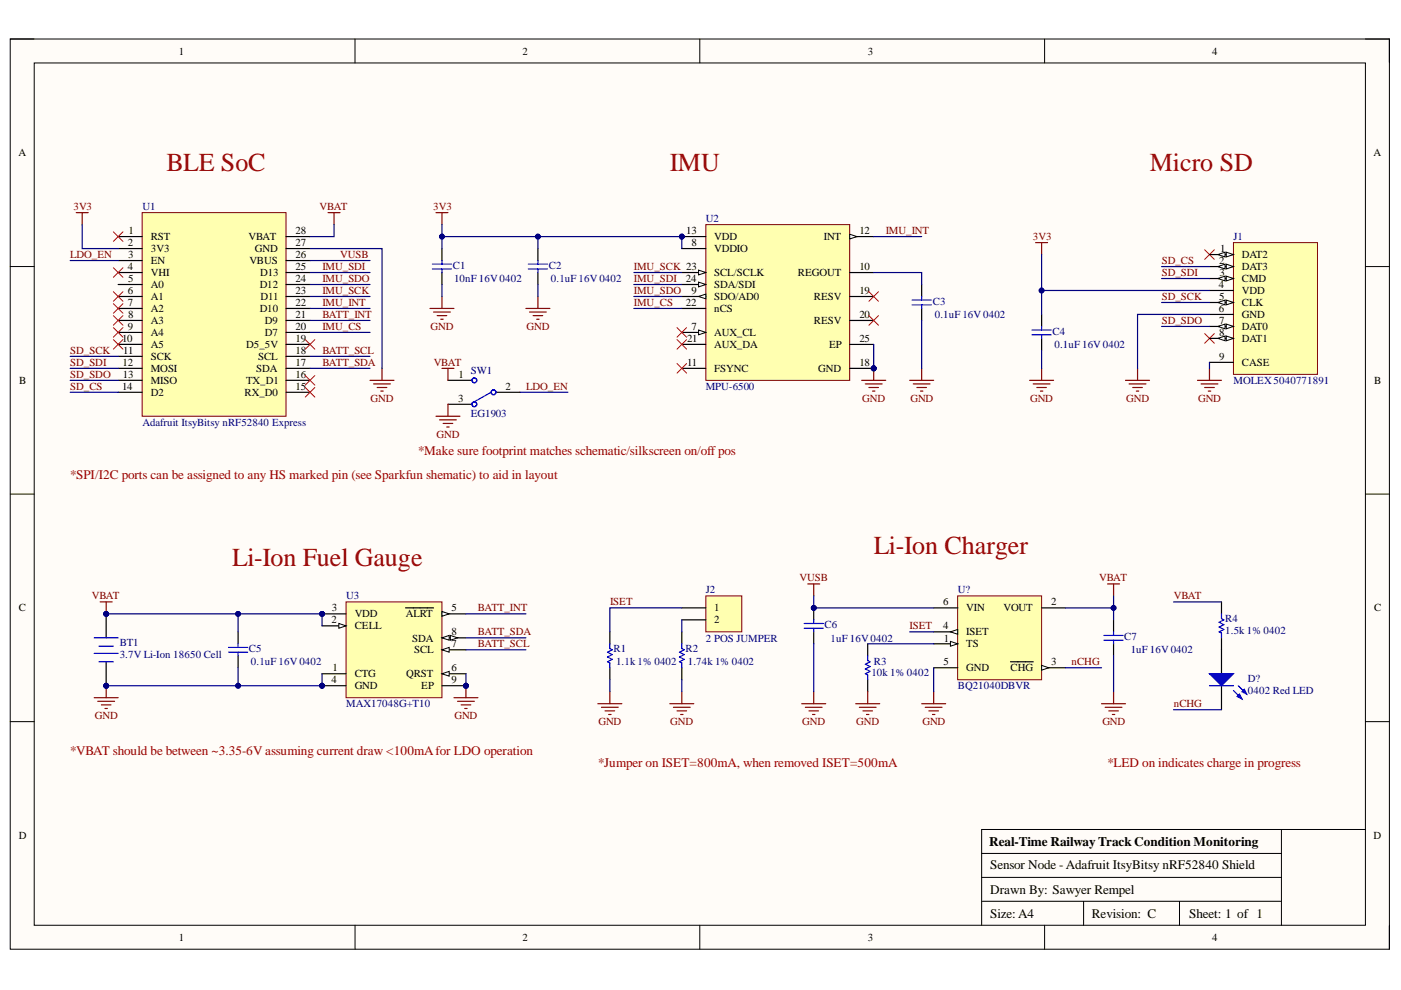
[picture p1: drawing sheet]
<svg xmlns="http://www.w3.org/2000/svg" width="297mm" height="210mm" viewBox="0 0 297 210" stroke-linecap="round" stroke-linejoin="round" font-family="sans-serif">
<defs><g id="words">
<g font-size="5.5" fill="#980000">
<text x="35.3" y="36.2">BLE SoC</text>
<text x="142" y="36.2">IMU</text>
<text x="243.8" y="36.2">Micro SD</text>
<text x="185.2" y="117.5">Li-Ion Charger</text>
<text x="49.2" y="120">Li-Ion Fuel Gauge</text>
</g>
<g font-size="2.8" fill="#980000">
<text x="14.9" y="101.6">*SPI/I2C ports can be assigned to any HS marked pin (see Sparkfun shematic) to aid in layout</text>
<text x="88.6" y="96.5">*Make sure footprint matches schematic/silkscreen on/offpos</text>
<text x="14.9" y="160">*VBAT should be between ~3.35-6V assuming current draw &lt;100mAfor LDO operation</text>
<text x="126.8" y="162.5">*Jumper on ISET=800mA, when removed ISET=500mA</text>
<text x="234.8" y="162.5">*LED on indicates charge in progress</text>
</g>
<g font-size="2.8">
<text x="209.7" y="179.3">Real-Time Railway Track Condition Monitoring</text>
<text x="209.9" y="184.3">Sensor Node -Adafruit ItsyBitsy nRF52840 Shield</text>
<text x="209.9" y="189.5">Drawn By: Sawyer Rempel</text>
<text x="209.9" y="194.6">Size: A4</text>
<text x="231.5" y="194.6">Revision: C</text>
<text x="252.2" y="194.6">Sheet: 1 of 1</text>
</g>
<g font-size="2.3">
<text x="37.9" y="11.6">1</text>
<text x="110.8" y="11.6">2</text>
<text x="184" y="11.6">3</text>
<text x="257" y="11.6">4</text>
<text x="3.9" y="33.1">A</text>
<text x="291.2" y="33.1">A</text>
<text x="27.1" y="52.2">2</text>
<text x="27.2" y="49.7">1</text>
<text x="32" y="53.5">3V3</text>
<text x="32" y="50.9">RST</text>
<text x="52.7" y="50.9">VBAT</text>
<text x="54.1" y="53.5">GND</text>
<text x="62.7" y="49.7">28</text>
<text x="62.7" y="52.2">27</text>
<text x="145.5" y="49.7">13</text>
<text x="146.6" y="52.2">8</text>
<text x="151.4" y="50.9">VDD</text>
<text x="151.4" y="53.5">VDDIO</text>
<text x="174.7" y="50.9">INT</text>
<text x="182.2" y="49.7">12</text>
<text x="258.7" y="53.5">1</text>
<text x="27.1" y="57.3">4</text>
<text x="27.2" y="59.8">5</text>
<text x="27.2" y="54.7">3</text>
<text x="32" y="58.5">VHI</text>
<text x="32" y="56">EN</text>
<text x="52.9" y="56">VBUS</text>
<text x="55.2" y="58.5">D13</text>
<text x="62.7" y="54.7">26</text>
<text x="62.7" y="57.3">25</text>
<text x="62.7" y="59.8">24</text>
<text x="145.4" y="59.8">24</text>
<text x="151.4" y="58.5">SCL/SCLK</text>
<text x="169.2" y="58.5">REGOUT</text>
<text x="182.2" y="57.3">10</text>
<text x="258.5" y="56">2</text>
<text x="258.6" y="58.5">3</text>
<text x="263.3" y="54.7">DAT2</text>
<text x="263.3" y="57.3">DAT3</text>
<text x="263.3" y="59.8">CMD</text>
<text x="27.1" y="64.9">7</text>
<text x="27.1" y="62.3">6</text>
<text x="32" y="63.6">A1</text>
<text x="32" y="61.1">A0</text>
<text x="55.1" y="61.1">D12</text>
<text x="55.2" y="63.6">D11</text>
<text x="62.7" y="62.3">23</text>
<text x="62.7" y="64.9">22</text>
<text x="145.4" y="64.9">22</text>
<text x="146.6" y="62.3">9</text>
<text x="151.4" y="63.6">SDO/AD0</text>
<text x="151.4" y="61.1">SDA/SDI</text>
<text x="172.6" y="63.6">RESV</text>
<text x="182.2" y="62.3">19</text>
<text x="258.4" y="61.1">4</text>
<text x="258.5" y="63.6">5</text>
<text x="263.3" y="62.3">VDD</text>
<text x="263.3" y="64.9">CLK</text>
<text x="27.1" y="70">9</text>
<text x="27.2" y="67.4">8</text>
<text x="32" y="71.2">A4</text>
<text x="32" y="68.7">A3</text>
<text x="32" y="66.2">A2</text>
<text x="55.1" y="66.2">D10</text>
<text x="56.2" y="68.7">D9</text>
<text x="56.2" y="71.2">D7</text>
<text x="62.7" y="67.4">21</text>
<text x="62.7" y="70">20</text>
<text x="146.6" y="70">7</text>
<text x="151.4" y="71.2">AUX_CL</text>
<text x="151.4" y="66.2">nCS</text>
<text x="172.6" y="68.7">RESV</text>
<text x="182.2" y="67.4">20</text>
<text x="258.4" y="66.2">6</text>
<text x="258.5" y="68.7">7</text>
<text x="258.5" y="71.2">8</text>
<text x="263.3" y="67.4">GND</text>
<text x="263.3" y="70">DAT0</text>
<text x="25.9" y="72.5">10</text>
<text x="26" y="77.6">12</text>
<text x="26.1" y="75">11</text>
<text x="32" y="76.3">SCK</text>
<text x="32" y="73.8">A5</text>
<text x="52.2" y="73.8">D5_5V</text>
<text x="54.7" y="76.3">SCL</text>
<text x="62.7" y="72.5">19</text>
<text x="62.7" y="75">18</text>
<text x="62.7" y="77.6">17</text>
<text x="145.7" y="77.6">11</text>
<text x="145.7" y="72.5">21</text>
<text x="151.4" y="73.8">AUX_DA</text>
<text x="175.8" y="73.8">EP</text>
<text x="182.2" y="77.6">18</text>
<text x="182.2" y="72.5">25</text>
<text x="258.5" y="76.3">9</text>
<text x="263.3" y="72.5">DAT1</text>
<text x="263.3" y="77.6">CASE</text>
<text x="4.1" y="81.4">B</text>
<text x="25.9" y="82.6">14</text>
<text x="26.1" y="80.1">13</text>
<text x="32" y="83.9">D2</text>
<text x="32" y="81.4">MISO</text>
<text x="32" y="78.8">MOSI</text>
<text x="51.9" y="83.9">RX_D0</text>
<text x="52.2" y="81.4">TX_D1</text>
<text x="54.3" y="78.8">SDA</text>
<text x="62.7" y="80.1">16</text>
<text x="62.7" y="82.6">15</text>
<text x="97.2" y="80.1">1</text>
<text x="107.2" y="82.6">2</text>
<text x="151.4" y="78.8">FSYNC</text>
<text x="173.5" y="78.8">GND</text>
<text x="291.3" y="81.4">B</text>
<text x="97.1" y="85.2">3</text>
<text x="4" y="129.6">C</text>
<text x="70.4" y="129.6">3</text>
<text x="75.2" y="130.9">VDD</text>
<text x="86" y="130.9">ALRT</text>
<text x="95.8" y="129.6">5</text>
<text x="151.4" y="129.6">1</text>
<text x="200" y="128.3">6</text>
<text x="204.9" y="129.6">VIN</text>
<text x="212.7" y="129.6">VOUT</text>
<text x="222.9" y="128.3">2</text>
<text x="291.3" y="129.6">C</text>
<text x="70.3" y="132.1">2</text>
<text x="75.2" y="133.4">CELL</text>
<text x="87.4" y="136">SDA</text>
<text x="95.8" y="134.7">8</text>
<text x="95.8" y="137.3">7</text>
<text x="151.4" y="132.1">2</text>
<text x="200" y="133.4">4</text>
<text x="200.1" y="136">1</text>
<text x="204.9" y="137.3">TS</text>
<text x="204.9" y="134.7">ISET</text>
<text x="70.5" y="142.4">1</text>
<text x="75.2" y="143.6">CTG</text>
<text x="86.1" y="143.6">QRST</text>
<text x="87.8" y="138.6">SCL</text>
<text x="95.8" y="142.4">6</text>
<text x="200.1" y="141.1">5</text>
<text x="204.9" y="142.4">GND</text>
<text x="214.3" y="142.4">CHG</text>
<text x="222.9" y="141.1">3</text>
<text x="70.3" y="144.9">4</text>
<text x="75.2" y="146.2">GND</text>
<text x="89.3" y="146.2">EP</text>
<text x="95.8" y="144.9">9</text>
<text x="4" y="177.8">D</text>
<text x="291.2" y="177.8">D</text>
<text x="37.9" y="199.5">1</text>
<text x="110.8" y="199.5">2</text>
<text x="184" y="199.5">3</text>
<text x="257" y="199.5">4</text>
</g>
<g font-size="2.3" fill="#800000">
<text x="15.6" y="44.5">3V3</text>
<text x="67.8" y="44.5">VBAT</text>
<text x="91.9" y="44.5">3V3</text>
<text x="187.8" y="49.7">IMU_INT</text>
<text x="219" y="50.9">3V3</text>
<text x="14.9" y="54.7">LDO_EN</text>
<text x="68.3" y="57.3">IMU_SDI</text>
<text x="68.3" y="59.8">IMU_SDO</text>
<text x="72.2" y="54.7">VUSB</text>
<text x="134.4" y="57.3">IMU_SCK 23</text>
<text x="134.4" y="59.8">IMU_SDI</text>
<text x="246.3" y="56">SD_CS</text>
<text x="246.3" y="58.5">SD_SDI</text>
<text x="68.3" y="62.3">IMU_SCK</text>
<text x="68.3" y="64.9">IMU_INT</text>
<text x="134.4" y="64.9">IMU_CS</text>
<text x="134.4" y="62.3">IMU_SDO</text>
<text x="246.3" y="63.6">SD_SCK</text>
<text x="68.3" y="70">IMU_CS</text>
<text x="68.3" y="67.4">BATT_INT</text>
<text x="91.3" y="70">GND</text>
<text x="111.7" y="70">GND</text>
<text x="246.3" y="68.7">SD_SDO</text>
<text x="14.9" y="75">SD_SCK</text>
<text x="14.9" y="77.6">SD_SDI</text>
<text x="68.3" y="75">BATT_SCL</text>
<text x="68.3" y="77.6">BATT_SDA</text>
<text x="91.9" y="77.6">VBAT</text>
<text x="14.9" y="80.1">SD_SDO</text>
<text x="14.9" y="82.6">SD_CS</text>
<text x="111.6" y="82.6">LDO_EN</text>
<text x="78.6" y="85.2">GND</text>
<text x="182.8" y="85.2">GND</text>
<text x="193" y="85.2">GND</text>
<text x="218.4" y="85.2">GND</text>
<text x="238.8" y="85.2">GND</text>
<text x="254" y="85.2">GND</text>
<text x="92.5" y="92.8">GND</text>
<text x="169.5" y="123.3">VUSB</text>
<text x="233" y="123.3">VBAT</text>
<text x="19.5" y="127.1">VBAT</text>
<text x="101.3" y="129.6">BATT_INT</text>
<text x="129.3" y="128.3">ISET</text>
<text x="248.9" y="127.1">VBAT</text>
<text x="101.3" y="134.7">BATT_SDA</text>
<text x="101.3" y="137.3">BATT_SCL</text>
<text x="192.9" y="133.4">ISET</text>
<text x="227.2" y="141.1">nCHG</text>
<text x="248.9" y="150">nCHG</text>
<text x="20.1" y="152.5">GND</text>
<text x="96.3" y="152.5">GND</text>
<text x="126.9" y="153.8">GND</text>
<text x="142.1" y="153.8">GND</text>
<text x="170.1" y="153.8">GND</text>
<text x="181.5" y="153.8">GND</text>
<text x="195.6" y="153.8">GND</text>
<text x="233.7" y="153.8">GND</text>
</g>
<g font-size="2.3" fill="#000080">
<text x="30.2" y="44.5">U1</text>
<text x="149.6" y="47.1">U2</text>
<text x="261.5" y="50.9">J1</text>
<text x="96" y="57">C1</text>
<text x="96.3" y="59.8">10nF 16V0402</text>
<text x="116.4" y="57">C2</text>
<text x="116.8" y="59.8">0.1uF 16V0402</text>
<text x="197.8" y="64.6">C3</text>
<text x="198.2" y="67.4">0.1uF 16V0402</text>
<text x="223.1" y="71">C4</text>
<text x="223.6" y="73.8">0.1uF 16V0402</text>
<text x="99.8" y="79.3">SW1</text>
<text x="149.6" y="82.6">MPU-6500</text>
<text x="261.5" y="81.4">MOLEX5040771891</text>
<text x="99.8" y="88.5">EG1903</text>
<text x="30.2" y="90.2">Adafruit ItsyBitsy nRF52840 Express</text>
<text x="149.6" y="125.8">J2</text>
<text x="203.1" y="125.8">U?</text>
<text x="73.4" y="127.1">U3</text>
<text x="259.8" y="131.9">R4</text>
<text x="25.4" y="137">BT1</text>
<text x="149.6" y="136">2 POS JUMPER</text>
<text x="174.8" y="133.1">C6</text>
<text x="176.1" y="136">1uF 16V0402</text>
<text x="238.4" y="135.8">C7</text>
<text x="259.8" y="134.4">1.5k 1% 0402</text>
<text x="25.4" y="139.6">3.7V Li-Ion 18650 Cell</text>
<text x="52.8" y="138.3">C5</text>
<text x="53.2" y="141.1">0.1uF 16V0402</text>
<text x="130.1" y="138.3">R1</text>
<text x="130.6" y="141.1">1.1k 1% 0402</text>
<text x="145.3" y="138.3">R2</text>
<text x="145.8" y="141.1">1.74k 1% 0402</text>
<text x="184.7" y="143.4">10k 1% 0402</text>
<text x="185.2" y="141.1">R3</text>
<text x="239.7" y="138.6">1uF 16V0402</text>
<text x="73.4" y="150">MAX17048G+T10</text>
<text x="203.1" y="146.2">BQ21040DBVR</text>
<text x="264.6" y="144.6">D?</text>
<text x="264.6" y="147.2">0402 Red LED</text>
</g>
</g></defs>
<path d="M2.2 8.3h292.4v193h-292.4z" fill-rule="evenodd" fill="#fffcf8"/>
<path d="M2.2 8.3h292.4v193h-292.4z" fill="none" stroke="#000" stroke-width=".21"/>
<path d="M7.3 13.4h282.2v182.8h-282.2z" fill-rule="evenodd" fill="#fffcf8"/>
<g fill="none" stroke="#000" stroke-width=".21">
<path d="M2.2 8.3h5.1M7.3 13.4h282.2v182.8h-282.2zM75.3 8.3v5M148.4 8.3v5M221.5 8.3v5.1M289.5 8.3h5.1v5.1M2.2 56.5h5.1M289.5 56.5h5.1M2.2 104.8h5.1M289.5 104.8h5.1M2.2 153h5.1M289.5 153h5.1"/>
<path d="M271.7 175.9v20.3M289.5 175.9h-81.4v20.3M75.3 196.2v5.1M148.4 196.2v5.1M208.1 180.9h63.6M208.1 186h63.6M208.1 191.1h63.6M221.5 196.2v5.1M229.7 191.1v5.1M250.1 191.1v5.1M294.6 196.2v5.1"/>
</g>
<path d="M30.1 45.1h30.6v43.2h-30.6z" fill-rule="evenodd" fill="#ffffb0"/>
<path d="M30.1 45.1h30.6v43.2h-30.6z" fill="none" stroke="#800000" stroke-width=".21"/>
<g fill="none" stroke="#000" stroke-width=".25">
<path d="M25.1 50.2h5M25.1 52.7h5M25.1 55.2h5M25.1 57.8h5M60.7 50.2h5M60.7 52.7h5M60.7 55.2h5M60.7 57.8h5M93.7 52.7v2.5M93.7 57.8v2.5M114 52.7v2.5M114 57.8v2.5"/>
<path d="M25.1 60.3h5M25.1 62.9h5M25.1 65.4h5M25.1 67.9h5M25.1 70.5h5M25.1 73h5M25.1 75.6h5M25.1 78.1h5M60.7 60.3h5M60.7 62.9h5M60.7 65.4h5M60.7 67.9h5"/>
<path d="M60.7 70.5h5M60.7 73h5M60.7 75.6h5M60.7 78.1h5M195.4 60.3v2.6M195.4 65.4v2.5M25.1 80.6h5M25.1 83.2h5M60.7 80.6h5M60.7 83.2h5"/>
</g>
<g fill="none" stroke="#800000" stroke-width=".25">
<path d="M16.2 45.1h2.5M17.4 45.1v2.5M92.4 45.1h2.6M93.7 45.1v2.5M81 78.1v2.5M91.2 65.4h5M91.9 66.2h3.6M92.7 66.9h2M93.4 67.7h.6M93.7 62.9v2.5M111.5 65.4h5.1M112.3 66.2h3.5"/>
<path d="M113 66.9h2.1M113.8 67.7h.5M114 62.9v2.5M195.4 78.1v2.5M241.2 78.1v2.5M256.4 78.1v2.5M78.5 80.6h5M79.2 81.4h3.6M80 82.2h2M80.7 82.9h.5M192.9 80.6h5.1M193.6 81.4h3.6"/>
<path d="M194.4 82.2h2M195.2 82.9h.5M238.6 80.6h5.1M239.4 81.4h3.6M240.2 82.2h2M240.9 82.9h.5M253.9 80.6h5.1M254.7 81.4h3.5M255.4 82.2h2.1M256.2 82.9h.5"/>
</g>
<g fill="none" stroke="#f00" stroke-width=".21">
<path d="M24 49.1l2.1 2.1M24 56.8l2.1 2M26.1 49.1l-2.1 2.1M26.1 56.8l-2.1 2M255.4 53l2.1 2M257.5 53l-2.1 2M24 61.8l2.1 2.1M24 64.4l2.1 2M24 66.9l2.1 2.1M24 69.5l2.1 2M24 72l2.1 2M26.1 61.8l-2.1 2.1"/>
<path d="M26.1 64.4l-2.1 2M26.1 66.9l-2.1 2.1M26.1 69.5l-2.1 2M26.1 72l-2.1 2M64.7 72l2.1 2M64.7 79.6l2.1 2.1M66.8 72l-2.1 2M66.8 79.6l-2.1 2.1M255.4 70.7l2.1 2.1M257.5 70.7l-2.1 2.1M64.7 82.2l2.1 2M66.8 82.2l-2.1 2"/>
</g>
<path d="M91.7 56h4M91.7 57h4M93.7 55.2v.8M93.7 57v.8M112 56h4.1M112 57h4.1M114 55.2v.8M114 57v.8M193.4 64.6h4.1M193.4 63.6h4.1M195.4 62.9v.7M195.4 64.6v.8" fill="none" stroke="#00f" stroke-width=".25"/>
<circle cx="144.6" cy="50.2" r=".51" fill="#000080"/>
<circle cx="144.6" cy="50.2" r=".51" fill="none" stroke="#000080" stroke-width=".21"/>
<circle cx="185.2" cy="78.1" r=".51" fill="#000080"/>
<circle cx="185.2" cy="78.1" r=".51" fill="none" stroke="#000080" stroke-width=".21"/>
<path d="M149.6 47.6h30.6v33h-30.6z" fill-rule="evenodd" fill="#ffffb0"/>
<path d="M149.6 47.6h30.6v33h-30.6z" fill="none" stroke="#800000" stroke-width=".21"/>
<path d="M144.6 50.2h5" fill="none" stroke="#000" stroke-width=".25"/>
<circle cx="144.6" cy="50.2" r=".51" fill="#000080"/>
<circle cx="144.6" cy="50.2" r=".51" fill="none" stroke="#000080" stroke-width=".21"/>
<path d="M144.6 52.7h5M180.2 78.1h5" fill="none" stroke="#000" stroke-width=".25"/>
<circle cx="185.2" cy="78.1" r=".51" fill="#000080"/>
<circle cx="185.2" cy="78.1" r=".51" fill="none" stroke="#000080" stroke-width=".21"/>
<path d="M180.2 50.2h5" fill="none" stroke="#000" stroke-width=".25"/>
<path d="M180.2 49.7l1.5 .5-1.5 .5z" fill="#f8fcff"/>
<path d="M180.2 49.7l1.5 .5-1.5 .5z" fill="none" stroke="#000" stroke-width=".21"/>
<path d="M180.2 57.8h5M144.6 78.1h5M144.6 62.9h5" fill="none" stroke="#000" stroke-width=".25"/>
<path d="M148.1 62.9l1.5-.5v1z" fill="#f8fcff"/>
<path d="M148.1 62.9l1.5-.5v1z" fill="none" stroke="#000" stroke-width=".21"/>
<path d="M144.6 70.5h5" fill="none" stroke="#000" stroke-width=".25"/>
<path d="M148.1 70l1.5 .5-1.5 .5z" fill="#f8fcff"/>
<path d="M148.1 70l1.5 .5-1.5 .5z" fill="none" stroke="#000" stroke-width=".21"/>
<path d="M144.6 60.3h5" fill="none" stroke="#000" stroke-width=".25"/>
<path d="M148.1 59.8l1.5 .5-1.5 .5z" fill="#f8fcff"/>
<path d="M148.1 59.8l1.5 .5-1.5 .5z" fill="none" stroke="#000" stroke-width=".21"/>
<path d="M144.6 57.8h5" fill="none" stroke="#000" stroke-width=".25"/>
<path d="M148.1 57.3l1.5 .5-1.5 .5z" fill="#f8fcff"/>
<path d="M148.1 57.3l1.5 .5-1.5 .5z" fill="none" stroke="#000" stroke-width=".21"/>
<path d="M144.6 65.4h5M144.6 73h5M180.2 73h5M180.2 67.9h5M180.2 62.9h5" fill="none" stroke="#000" stroke-width=".25"/>
<path d="M184.2 61.9l2.1 2M184.2 66.9l2.1 2.1M186.3 61.9l-2.1 2M186.3 66.9l-2.1 2.1" fill="none" stroke="#f00" stroke-width=".21"/>
<path d="M185.2 78.1v2.5M182.7 80.6h5.1M183.5 81.4h3.5M184.2 82.2h2.1M185 82.9h.5" fill="none" stroke="#800000" stroke-width=".25"/>
<circle cx="185.2" cy="78.1" r=".51" fill="#000080"/>
<circle cx="185.2" cy="78.1" r=".51" fill="none" stroke="#000080" stroke-width=".21"/>
<path d="M143.5 69.5l2.1 2M143.5 72l2.1 2M143.5 77.1l2.1 2M145.6 69.5l-2.1 2M145.6 72l-2.1 2M145.6 77.1l-2.1 2" fill="none" stroke="#f00" stroke-width=".21"/>
<path d="M219.6 51.4h2.5M220.8 51.4v2.6" fill="none" stroke="#800000" stroke-width=".25"/>
<path d="M261.5 51.4h17.8v28h-17.8z" fill-rule="evenodd" fill="#ffffb0"/>
<path d="M261.5 51.4h17.8v28h-17.8z" fill="none" stroke="#800000" stroke-width=".21"/>
<path d="M256.4 54h5.1" fill="none" stroke="#000" stroke-width=".25"/>
<path d="M260 53.5l1.5 .5-1.5 .5z" fill="#f8fcff"/>
<path d="M260 53.5l1.5 .5-1.5 .5z" fill="none" stroke="#000" stroke-width=".21"/>
<path d="M258.2 54l1.5-.5v1z" fill="#f8fcff"/>
<path d="M258.2 54l1.5-.5v1z" fill="none" stroke="#000" stroke-width=".21"/>
<path d="M256.4 56.5h5.1" fill="none" stroke="#000" stroke-width=".25"/>
<path d="M260 56l1.5 .5-1.5 .5z" fill="#f8fcff"/>
<path d="M260 56l1.5 .5-1.5 .5z" fill="none" stroke="#000" stroke-width=".21"/>
<path d="M258.2 56.5l1.5-.5v1z" fill="#f8fcff"/>
<path d="M258.2 56.5l1.5-.5v1z" fill="none" stroke="#000" stroke-width=".21"/>
<path d="M256.4 59.1h5.1" fill="none" stroke="#000" stroke-width=".25"/>
<path d="M260 58.5l1.5 .6-1.5 .5z" fill="#f8fcff"/>
<path d="M260 58.5l1.5 .6-1.5 .5z" fill="none" stroke="#000" stroke-width=".21"/>
<path d="M258.2 59.1l1.5-.6v1.1z" fill="#f8fcff"/>
<path d="M258.2 59.1l1.5-.6v1.1z" fill="none" stroke="#000" stroke-width=".21"/>
<path d="M256.4 61.6h5.1M256.4 64.1h5.1" fill="none" stroke="#000" stroke-width=".25"/>
<path d="M260 63.6l1.5 .5-1.5 .5z" fill="#f8fcff"/>
<path d="M260 63.6l1.5 .5-1.5 .5z" fill="none" stroke="#000" stroke-width=".21"/>
<path d="M258.2 64.1l1.5-.5v1z" fill="#f8fcff"/>
<path d="M258.2 64.1l1.5-.5v1z" fill="none" stroke="#000" stroke-width=".21"/>
<path d="M256.4 66.7h5.1M256.4 69.2h5.1" fill="none" stroke="#000" stroke-width=".25"/>
<path d="M260 68.7l1.5 .5-1.5 .5z" fill="#f8fcff"/>
<path d="M260 68.7l1.5 .5-1.5 .5z" fill="none" stroke="#000" stroke-width=".21"/>
<path d="M258.2 69.2l1.5-.5v1z" fill="#f8fcff"/>
<path d="M258.2 69.2l1.5-.5v1z" fill="none" stroke="#000" stroke-width=".21"/>
<path d="M256.4 71.7h5.1" fill="none" stroke="#000" stroke-width=".25"/>
<path d="M260 71.2l1.5 .5-1.5 .6z" fill="#f8fcff"/>
<path d="M260 71.2l1.5 .5-1.5 .6z" fill="none" stroke="#000" stroke-width=".21"/>
<path d="M258.2 71.7l1.5-.5v1.1z" fill="#f8fcff"/>
<path d="M258.2 71.7l1.5-.5v1.1z" fill="none" stroke="#000" stroke-width=".21"/>
<path d="M220.8 66.7v2.5M220.8 71.7v2.6M256.4 76.8h5.1" fill="none" stroke="#000" stroke-width=".25"/>
<path d="M220.8 78.1v2.5M218.3 80.6h5.1M219.1 81.4h3.5M219.8 82.2h2.1M220.6 82.9h.5" fill="none" stroke="#800000" stroke-width=".25"/>
<path d="M218.8 71h4.1M218.8 70h4.1M220.8 69.2v.8M220.8 71v.7" fill="none" stroke="#00f" stroke-width=".25"/>
<circle cx="22.5" cy="130.2" r=".51" fill="#000080"/>
<circle cx="22.5" cy="130.2" r=".51" fill="none" stroke="#000080" stroke-width=".21"/>
<circle cx="22.5" cy="145.4" r=".51" fill="#000080"/>
<circle cx="22.5" cy="145.4" r=".51" fill="none" stroke="#000080" stroke-width=".21"/>
<path d="M22.5 130.2v5" fill="none" stroke="#000" stroke-width=".25"/>
<circle cx="22.5" cy="130.2" r=".51" fill="#000080"/>
<circle cx="22.5" cy="130.2" r=".51" fill="none" stroke="#000080" stroke-width=".21"/>
<path d="M22.5 140.3v5.1" fill="none" stroke="#000" stroke-width=".25"/>
<circle cx="22.5" cy="145.4" r=".51" fill="#000080"/>
<circle cx="22.5" cy="145.4" r=".51" fill="none" stroke="#000080" stroke-width=".21"/>
<path d="M20 138.5h5.1M20 135.2h5.1M21 137h3M21 140.3h3" fill="none" stroke="#00f" stroke-width=".25"/>
<circle cx="68.3" cy="130.2" r=".51" fill="#000080"/>
<circle cx="68.3" cy="130.2" r=".51" fill="none" stroke="#000080" stroke-width=".21"/>
<circle cx="68.3" cy="145.4" r=".51" fill="#000080"/>
<circle cx="68.3" cy="145.4" r=".51" fill="none" stroke="#000080" stroke-width=".21"/>
<circle cx="98.8" cy="145.4" r=".51" fill="#000080"/>
<circle cx="98.8" cy="145.4" r=".51" fill="none" stroke="#000080" stroke-width=".21"/>
<path d="M73.4 127.6h20.3v20.3h-20.3z" fill-rule="evenodd" fill="#ffffb0"/>
<path d="M73.4 127.6h20.3v20.3h-20.3z" fill="none" stroke="#800000" stroke-width=".21"/>
<path d="M68.3 130.2h5.1" fill="none" stroke="#000" stroke-width=".25"/>
<circle cx="68.3" cy="130.2" r=".51" fill="#000080"/>
<circle cx="68.3" cy="130.2" r=".51" fill="none" stroke="#000080" stroke-width=".21"/>
<path d="M68.3 132.7h5.1" fill="none" stroke="#000" stroke-width=".25"/>
<path d="M71.8 132.2l1.6 .5-1.6 .5z" fill="#f8fcff"/>
<path d="M71.8 132.2l1.6 .5-1.6 .5z" fill="none" stroke="#000" stroke-width=".21"/>
<path d="M68.3 142.9h5.1M68.3 145.4h5.1" fill="none" stroke="#000" stroke-width=".25"/>
<circle cx="68.3" cy="145.4" r=".51" fill="#000080"/>
<circle cx="68.3" cy="145.4" r=".51" fill="none" stroke="#000080" stroke-width=".21"/>
<path d="M93.7 130.2h5.1" fill="none" stroke="#000" stroke-width=".25"/>
<path d="M93.7 129.6l1.5 .6-1.5 .5z" fill="#f8fcff"/>
<path d="M93.7 129.6l1.5 .6-1.5 .5z" fill="none" stroke="#000" stroke-width=".21"/>
<path d="M86 128.9h5.9M93.7 135.2h5.1" fill="none" stroke="#000" stroke-width=".25"/>
<path d="M93.7 135.2l1.5-.5v1z" fill="#f8fcff"/>
<path d="M93.7 135.2l1.5-.5v1z" fill="none" stroke="#000" stroke-width=".21"/>
<path d="M95.5 134.7l1.5 .5-1.5 .5z" fill="#f8fcff"/>
<path d="M95.5 134.7l1.5 .5-1.5 .5z" fill="none" stroke="#000" stroke-width=".21"/>
<path d="M93.7 137.8h5.1" fill="none" stroke="#000" stroke-width=".25"/>
<path d="M93.7 137.8l1.5-.5v1z" fill="#f8fcff"/>
<path d="M93.7 137.8l1.5-.5v1z" fill="none" stroke="#000" stroke-width=".21"/>
<path d="M93.7 142.9h5.1" fill="none" stroke="#000" stroke-width=".25"/>
<path d="M93.7 142.9l1.5-.6v1.1z" fill="#f8fcff"/>
<path d="M93.7 142.9l1.5-.6v1.1z" fill="none" stroke="#000" stroke-width=".21"/>
<path d="M93.7 145.4h5.1" fill="none" stroke="#000" stroke-width=".25"/>
<circle cx="98.8" cy="145.4" r=".51" fill="#000080"/>
<circle cx="98.8" cy="145.4" r=".51" fill="none" stroke="#000080" stroke-width=".21"/>
<path d="M20 147.9h5.1M20.7 148.7h3.6M21.5 149.5h2M22.3 150.2h.5M22.5 145.4v2.5" fill="none" stroke="#800000" stroke-width=".25"/>
<circle cx="22.5" cy="145.4" r=".51" fill="#000080"/>
<circle cx="22.5" cy="145.4" r=".51" fill="none" stroke="#000080" stroke-width=".21"/>
<path d="M21.2 127.6h2.6M22.5 127.6v2.6" fill="none" stroke="#800000" stroke-width=".25"/>
<circle cx="22.5" cy="130.2" r=".51" fill="#000080"/>
<circle cx="22.5" cy="130.2" r=".51" fill="none" stroke="#000080" stroke-width=".21"/>
<path d="M96.2 147.9h5.1M97 148.7h3.6M97.8 149.5h2M98.5 150.2h.5M98.8 145.4v2.5" fill="none" stroke="#800000" stroke-width=".25"/>
<circle cx="98.8" cy="145.4" r=".51" fill="#000080"/>
<circle cx="98.8" cy="145.4" r=".51" fill="none" stroke="#000080" stroke-width=".21"/>
<path d="M50.5 134v2.5M50.5 139v2.6M129.3 134v2.5M184 136.5v2.5M129.3 141.6v2.5M184 144.1v2.6" fill="none" stroke="#000" stroke-width=".25"/>
<path d="M48.4 138.3h4.1M48.4 137.3h4.1M50.5 136.5v.8M50.5 138.3v.7M129.3 136.5v1l.5 .3-1 .5 1 .5-1 .5 1 .5-1 .5 .5 .3v1M184 139v1.1l.5 .2-1 .5 1 .5-1 .5 1 .5-1 .6 .5 .2v1" fill="none" stroke="#00f" stroke-width=".25"/>
<path d="M203 126.3h17.8v17.8h-17.8z" fill-rule="evenodd" fill="#ffffb0"/>
<path d="M203 126.3h17.8v17.8h-17.8z" fill="none" stroke="#800000" stroke-width=".21"/>
<path d="M198 136.5h5" fill="none" stroke="#000" stroke-width=".25"/>
<path d="M201.5 136l1.5 .5-1.5 .5z" fill="#f8fcff"/>
<path d="M201.5 136l1.5 .5-1.5 .5z" fill="none" stroke="#000" stroke-width=".21"/>
<path d="M220.8 128.9h5.1M220.8 141.6h5.1" fill="none" stroke="#000" stroke-width=".25"/>
<path d="M220.8 141.1l1.6 .5-1.6 .5z" fill="#f8fcff"/>
<path d="M220.8 141.1l1.6 .5-1.6 .5z" fill="none" stroke="#000" stroke-width=".21"/>
<path d="M198 134h5M214.2 140.3h4.9" fill="none" stroke="#000" stroke-width=".25"/>
<path d="M201.5 134l1.5-.5v1z" fill="#f8fcff"/>
<path d="M201.5 134l1.5-.5v1z" fill="none" stroke="#000" stroke-width=".21"/>
<path d="M198 128.9h5M259 127.6v2.6M259 135.2v7.7M198 141.6h5M259 145.4v5.1" fill="none" stroke="#000" stroke-width=".25"/>
<g fill="none" stroke="#800000" stroke-width=".25">
<path d="M126.8 149.2h5M127.5 150h3.6M128.3 150.7h2M129 151.5h.6M129.3 146.7v2.5M181.4 149.2h5.1M182.2 150h3.5M183 150.7h2M183.7 151.5h.5M184 146.7v2.5M195.4 149.2h5.1M196.2 150h3.5"/>
<path d="M196.9 150.7h2.1M197.7 151.5h.5M198 146.7v2.5"/>
</g>
<path d="M259 130.2v1l.5 .2-1 .5 1 .5-1 .6 1 .5-1 .5 .5 .2v1" fill="none" stroke="#00f" stroke-width=".25"/>
<path d="M256.4 142.9h5.1l-2.5 2.5z" fill="#00f"/>
<path d="M256.4 142.9h5.1l-2.5 2.5zM261.5 146.4l1.8 1.8M262.5 145.4l1.8 1.8" fill="none" stroke="#00f" stroke-width=".25"/>
<path d="M262.3 147.7l.5-.5 .5 1z" fill="#00f"/>
<path d="M262.3 147.7l.5-.5 .5 1z" fill="none" stroke="#00f" stroke-width=".25"/>
<path d="M263.3 146.7l.5-.5 .5 1z" fill="#00f"/>
<path d="M144.6 136.5v1l.5 .3-1.1 .5 1.1 .5-1.1 .5 1.1 .5-1.1 .5 .6 .3v1M256.4 145.4h5.1M263.3 146.7l.5-.5 .5 1z" fill="none" stroke="#00f" stroke-width=".25"/>
<path d="M171.3 123.8h2.5M172.5 123.8v2.5M234.8 123.8h2.6M236.1 123.8v2.5M142 149.2h5.1M142.8 150h3.5M143.5 150.7h2.1M144.3 151.5h.5M144.6 146.7v2.5" fill="none" stroke="#800000" stroke-width=".25"/>
<path d="M144.6 134v2.5M144.6 141.6v2.5" fill="none" stroke="#000" stroke-width=".25"/>
<path d="M149.6 126.3h7.7v7.7h-7.7z" fill-rule="evenodd" fill="#ffffb0"/>
<path d="M149.6 126.3h7.7v7.7h-7.7z" fill="none" stroke="#800000" stroke-width=".21"/>
<path d="M144.6 128.9h5M144.6 131.4h5M236.1 131.4v2.6M236.1 136.5v2.5" fill="none" stroke="#000" stroke-width=".25"/>
<path d="M234.1 135.7h4M234.1 134.7h4M236.1 134v.7M236.1 135.7v.8" fill="none" stroke="#00f" stroke-width=".25"/>
<path d="M233.5 149.2h5.1M234.3 150h3.6M235.1 150.7h2M235.8 151.5h.6M236.1 146.7v2.5" fill="none" stroke="#800000" stroke-width=".25"/>
<circle cx="172.5" cy="128.9" r=".51" fill="#000080"/>
<circle cx="172.5" cy="128.9" r=".51" fill="none" stroke="#000080" stroke-width=".21"/>
<path d="M172.5 128.9v2.5" fill="none" stroke="#000" stroke-width=".25"/>
<circle cx="172.5" cy="128.9" r=".51" fill="#000080"/>
<circle cx="172.5" cy="128.9" r=".51" fill="none" stroke="#000080" stroke-width=".21"/>
<path d="M95 85.7h5.1M95 80.6h5.1M105.1 83.2h5.1M172.5 134v2.5" fill="none" stroke="#000" stroke-width=".25"/>
<g fill="none" stroke="#00f" stroke-width=".25">
<path d="M104.1 83.2l-4 2.3M170.5 133.2h4.1M170.5 132.2h4.1M172.5 131.4v.8M172.5 133.2v.8"/>
<circle cx="100.6" cy="85.7" r=".51"/>
<circle cx="100.6" cy="80.6" r=".51"/>
<circle cx="104.6" cy="83.2" r=".51"/>
</g>
<path d="M93.7 78.1h2.5M95 78.1v2.5M92.4 88.3h5.1M93.2 89h3.6M94 89.8h2M94.7 90.5h.5M95 85.7v2.6M170 149.2h5.1M170.8 150h3.5M171.5 150.7h2M172.3 151.5h.5M172.5 146.7v2.5" fill="none" stroke="#800000" stroke-width=".25"/>
<path d="M236.1 128.9v2.5" fill="none" stroke="#000080" stroke-width=".25"/>
<circle cx="236.1" cy="128.9" r=".51" fill="#000080"/>
<circle cx="236.1" cy="128.9" r=".51" fill="none" stroke="#000080" stroke-width=".21"/>
<path d="M14.9 55.2h10.2M17.4 47.6v5.1h7.7M14.9 78.1h10.2M14.9 75.6h10.2M14.9 83.2h10.2M14.9 80.6h10.2M68.3 142.9v2.5h-45.8" fill="none" stroke="#000080" stroke-width=".25"/>
<circle cx="22.5" cy="145.4" r=".51" fill="#000080"/>
<circle cx="22.5" cy="145.4" r=".51" fill="none" stroke="#000080" stroke-width=".21"/>
<circle cx="50.5" cy="145.4" r=".51" fill="#000080"/>
<circle cx="50.5" cy="145.4" r=".51" fill="none" stroke="#000080" stroke-width=".21"/>
<circle cx="68.3" cy="145.4" r=".51" fill="#000080"/>
<circle cx="68.3" cy="145.4" r=".51" fill="none" stroke="#000080" stroke-width=".21"/>
<path d="M22.5 130.2h45.8v2.5" fill="none" stroke="#000080" stroke-width=".25"/>
<circle cx="22.5" cy="130.2" r=".51" fill="#000080"/>
<circle cx="22.5" cy="130.2" r=".51" fill="none" stroke="#000080" stroke-width=".21"/>
<circle cx="50.5" cy="130.2" r=".51" fill="#000080"/>
<circle cx="50.5" cy="130.2" r=".51" fill="none" stroke="#000080" stroke-width=".21"/>
<circle cx="68.3" cy="130.2" r=".51" fill="#000080"/>
<circle cx="68.3" cy="130.2" r=".51" fill="none" stroke="#000080" stroke-width=".21"/>
<path d="M65.7 52.7h15.3v25.4M65.7 57.8h12.8M65.7 55.2h12.8M93.7 52.7v-2.5h50.9v2.5M65.7 78.1h12.8M65.7 75.6h12.8M65.7 70.5h12.8M65.7 67.9h12.8M65.7 65.4h12.8M65.7 62.9h12.8M65.7 60.3h12.8" fill="none" stroke="#000080" stroke-width=".25"/>
<circle cx="93.7" cy="50.2" r=".51" fill="#000080"/>
<circle cx="93.7" cy="50.2" r=".51" fill="none" stroke="#000080" stroke-width=".21"/>
<circle cx="114" cy="50.2" r=".51" fill="#000080"/>
<circle cx="114" cy="50.2" r=".51" fill="none" stroke="#000080" stroke-width=".21"/>
<circle cx="144.6" cy="50.2" r=".51" fill="#000080"/>
<circle cx="144.6" cy="50.2" r=".51" fill="none" stroke="#000080" stroke-width=".21"/>
<path d="M134.4 57.8h10.2M134.4 65.4h10.2M134.4 62.9h10.2M134.4 60.3h10.2M110.2 83.2h10.2M98.8 137.8h12.7M98.8 135.2h12.7M98.8 130.2h12.7M144.6 128.9h-15.3v5.1M172.5 126.3v2.6h25.5" fill="none" stroke="#000080" stroke-width=".25"/>
<circle cx="172.5" cy="128.9" r=".51" fill="#000080"/>
<circle cx="172.5" cy="128.9" r=".51" fill="none" stroke="#000080" stroke-width=".21"/>
<path d="M185.2 57.8h10.2v2.5M185.2 50.2h10.2M220.8 54v7.6h35.6M184 136.5h14M192.9 134h5.1" fill="none" stroke="#000080" stroke-width=".25"/>
<circle cx="220.8" cy="61.6" r=".51" fill="#000080"/>
<circle cx="220.8" cy="61.6" r=".51" fill="none" stroke="#000080" stroke-width=".21"/>
<path d="M236.1 126.3v2.6h-10.2M225.9 141.6h7.6" fill="none" stroke="#000080" stroke-width=".25"/>
<circle cx="236.1" cy="128.9" r=".51" fill="#000080"/>
<circle cx="236.1" cy="128.9" r=".51" fill="none" stroke="#000080" stroke-width=".21"/>
<path d="M246.3 59.1h10.1M246.3 56.5h10.1M246.3 69.2h10.1M246.3 64.1h10.1M256.4 66.7h-15.2v11.4M248.8 127.6h10.2M50.5 141.6v3.8M248.8 150.5h10.2" fill="none" stroke="#000080" stroke-width=".25"/>
<circle cx="50.5" cy="145.4" r=".51" fill="#000080"/>
<circle cx="50.5" cy="145.4" r=".51" fill="none" stroke="#000080" stroke-width=".21"/>
<path d="M50.5 130.2v3.8" fill="none" stroke="#000080" stroke-width=".25"/>
<circle cx="50.5" cy="130.2" r=".51" fill="#000080"/>
<circle cx="50.5" cy="130.2" r=".51" fill="none" stroke="#000080" stroke-width=".21"/>
<path d="M93.7 47.6v2.6M93.7 60.3v2.6" fill="none" stroke="#000080" stroke-width=".25"/>
<circle cx="93.7" cy="50.2" r=".51" fill="#000080"/>
<circle cx="93.7" cy="50.2" r=".51" fill="none" stroke="#000080" stroke-width=".21"/>
<path d="M98.8 142.9v2.5" fill="none" stroke="#000080" stroke-width=".25"/>
<circle cx="98.8" cy="145.4" r=".51" fill="#000080"/>
<circle cx="98.8" cy="145.4" r=".51" fill="none" stroke="#000080" stroke-width=".21"/>
<path d="M114 50.2v2.5M114 60.3v2.6" fill="none" stroke="#000080" stroke-width=".25"/>
<circle cx="114" cy="50.2" r=".51" fill="#000080"/>
<circle cx="114" cy="50.2" r=".51" fill="none" stroke="#000080" stroke-width=".21"/>
<path d="M185.2 73v5.1M144.6 131.4v2.6M172.5 136.5v10.2M129.3 144.1v2.6M144.6 144.1v2.6" fill="none" stroke="#000080" stroke-width=".25"/>
<circle cx="185.2" cy="78.1" r=".51" fill="#000080"/>
<circle cx="185.2" cy="78.1" r=".51" fill="none" stroke="#000080" stroke-width=".21"/>
<path d="M195.4 67.9v10.2M220.8 61.6v5.1M220.8 74.3v3.8M198 141.6v5.1" fill="none" stroke="#000080" stroke-width=".25"/>
<circle cx="220.8" cy="61.6" r=".51" fill="#000080"/>
<circle cx="220.8" cy="61.6" r=".51" fill="none" stroke="#000080" stroke-width=".21"/>
<path d="M70.8 47.6v2.6h-5.1M256.4 76.8v1.3M236.1 139v7.7" fill="none" stroke="#000080" stroke-width=".25"/>
<path d="M69.5 45.1h2.6M70.8 45.1v2.5" fill="none" stroke="#800000" stroke-width=".25"/>
<use href="#words"/>
</svg>
